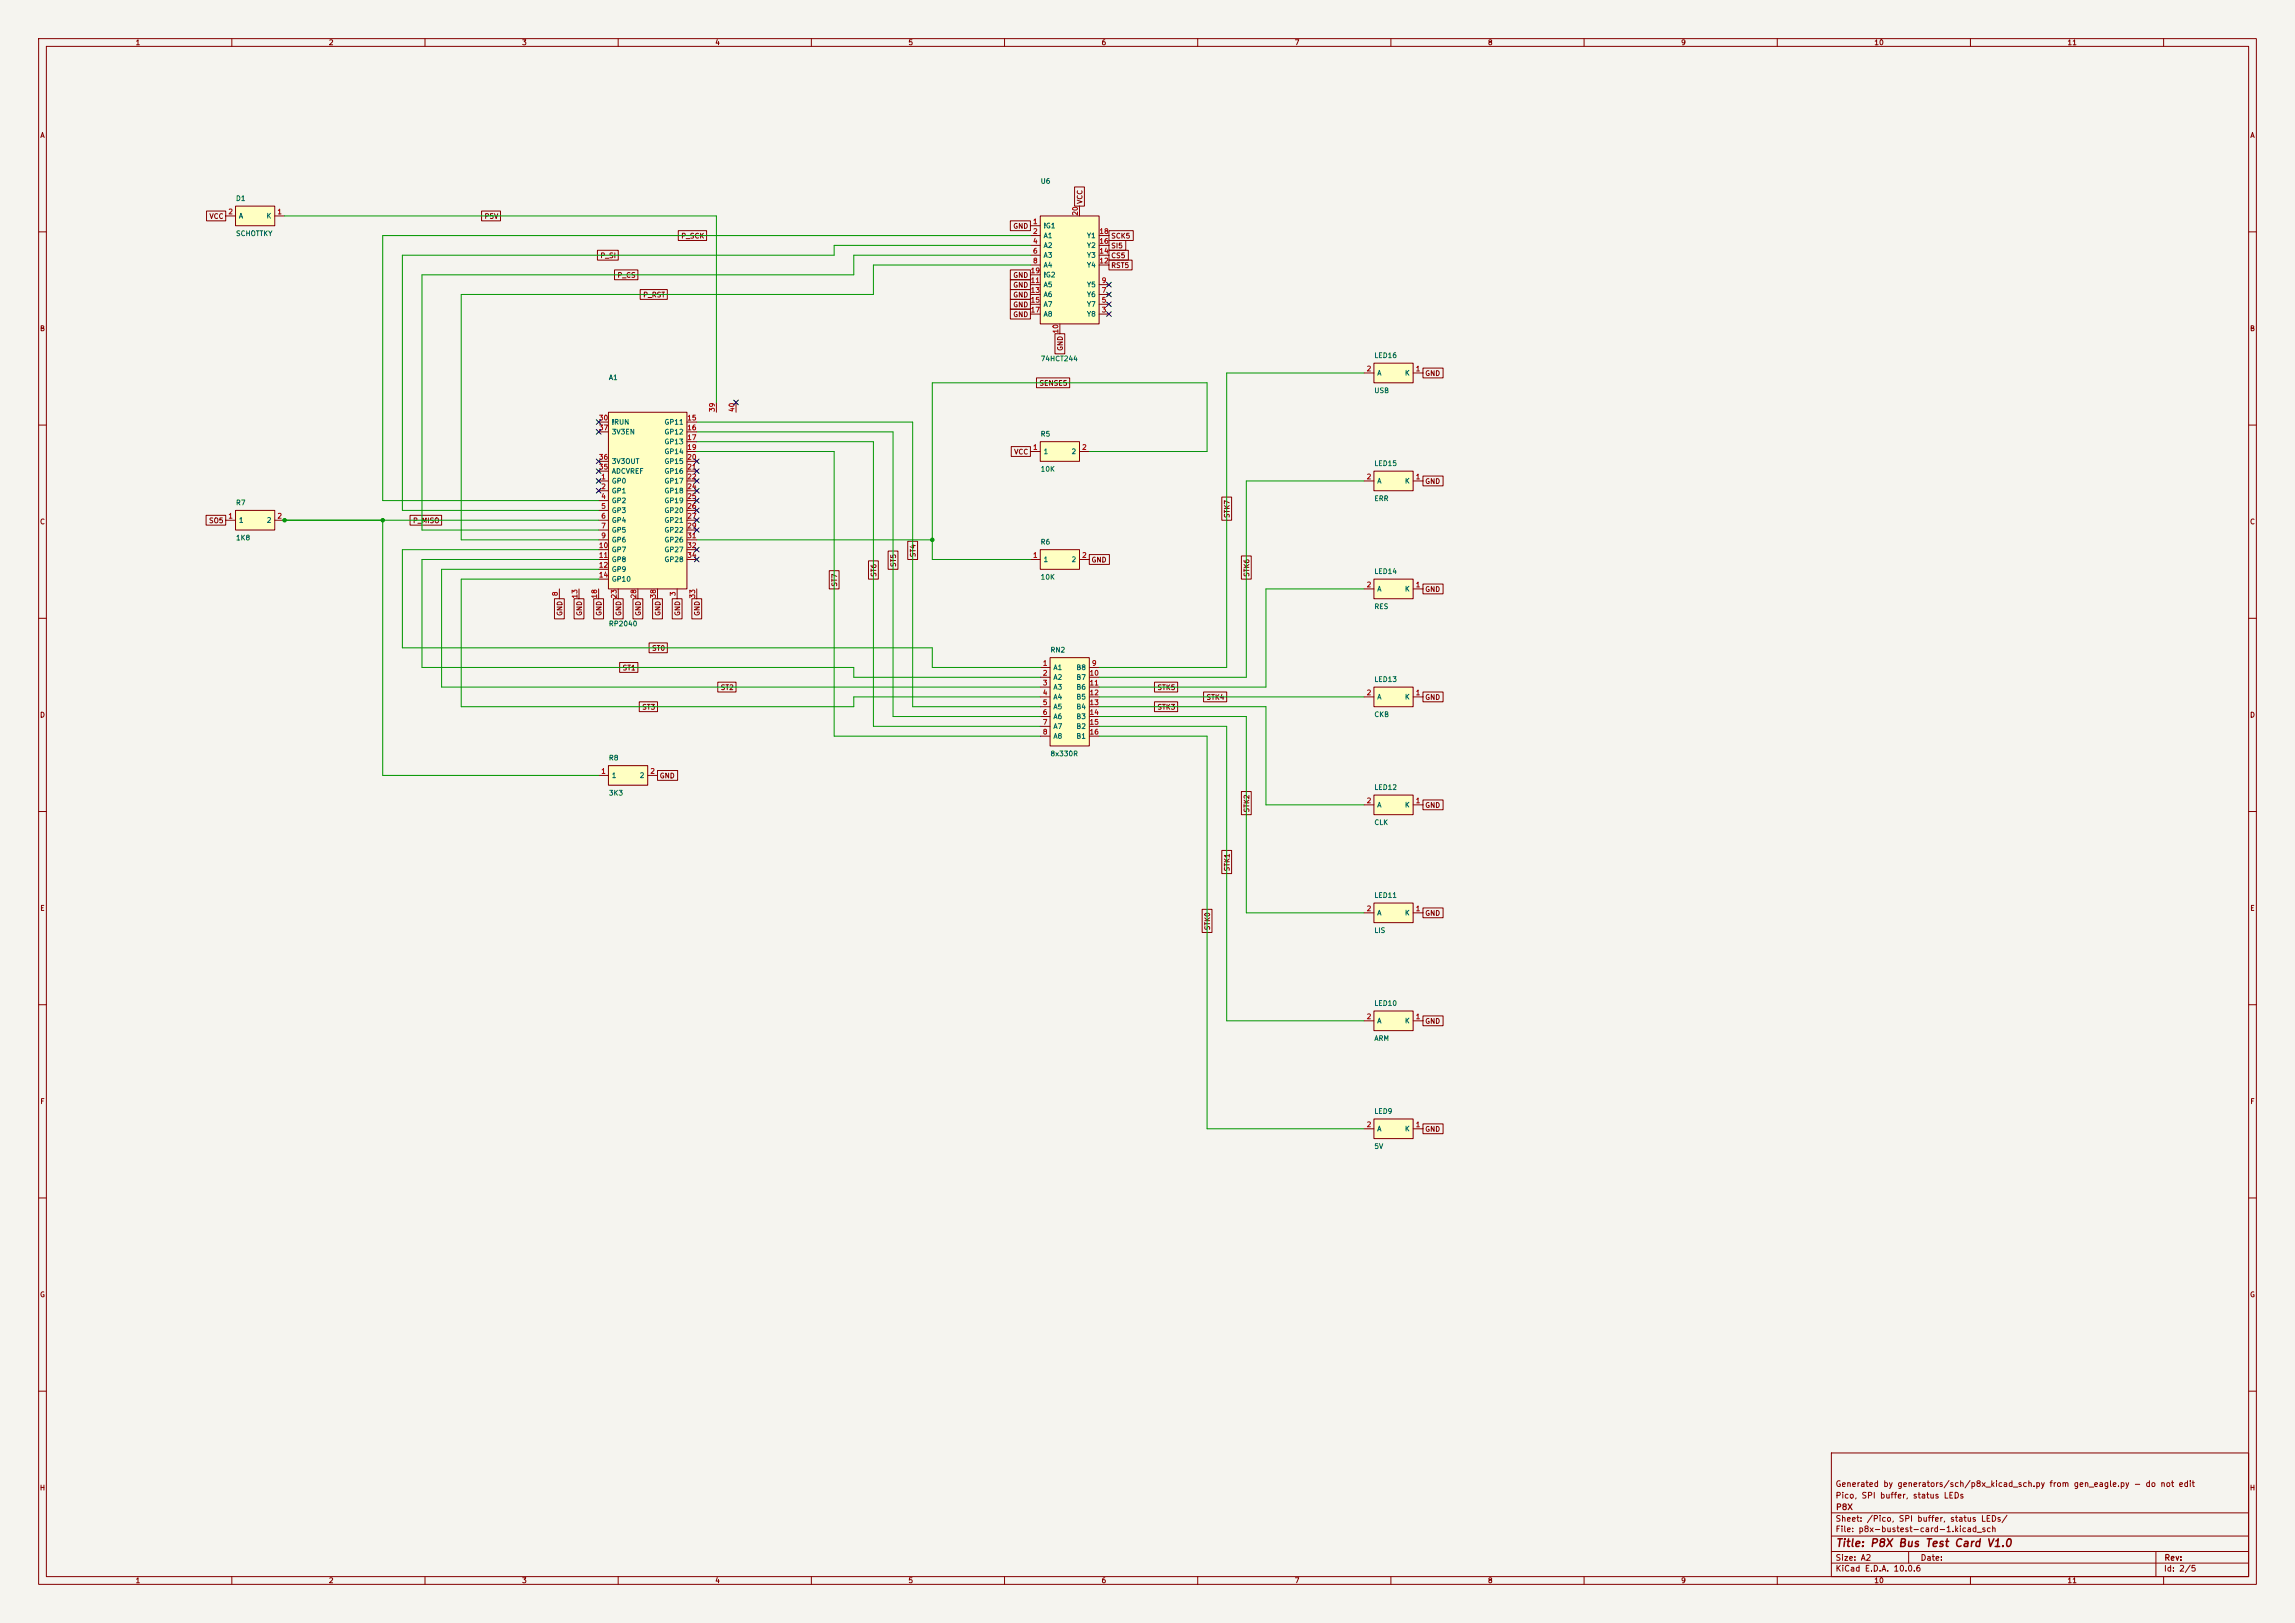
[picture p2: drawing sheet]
<svg xmlns="http://www.w3.org/2000/svg" width="594mm" height="420mm" viewBox="0 0 594 420" stroke-linecap="round" stroke-linejoin="round" font-family="sans-serif">
<defs><g id="words">
<text font-size="2" fill="#840000" x="475" y="400.8">Title: P8X Bus Test Card V1.0</text>
<g font-size="1.5" fill="#840000">
<text x="475" y="388.1">Pico, SPI buffer, status LEDs</text>
<text x="475" y="385.1">Generated by generators/sch/p8x_kicad_sch.py from gen_eagle.py - do not edit</text>
<text x="475" y="394.1">Sheet: /Pico, SPI buffer, status LEDs/</text>
<text x="475.1" y="391.1">P8X</text>
<text x="475" y="396.8">File: p8x-bustest-card-1.kicad_sch</text>
<text x="475" y="407">KiCad E.D.A. 10.0.6</text>
<text x="475" y="404.2">Size: A2</text>
<text x="497" y="404.2">Date:</text>
<text x="560" y="407">Id: 2/5</text>
<text x="560.1" y="404.2">Rev:</text>
</g>
<g font-size="1.3" fill="#840000">
<text x="35" y="12">1</text>
<text x="85" y="12">2</text>
<text x="135" y="12">3</text>
<text x="185" y="12">4</text>
<text x="235" y="12">5</text>
<text x="285" y="12">6</text>
<text x="335" y="12">7</text>
<text x="385" y="12">8</text>
<text x="435" y="12">9</text>
<text x="485" y="12">10</text>
<text x="535" y="12">11</text>
<text x="10.3" y="36">A</text>
<text x="582.3" y="36">A</text>
<text x="280.5" y="52.9" transform="rotate(-90 280.5 52.9)">VCC</text>
<text x="54.1" y="56.9">VCC</text>
<text x="125.3" y="56.9">P5V</text>
<text x="262.1" y="59.5">GND</text>
<text x="176.2" y="62">P_SCK</text>
<text x="287.5" y="62">SCK5</text>
<text x="287.5" y="64.6">SI5</text>
<text x="155.3" y="67.1">P_SI</text>
<text x="287.5" y="67.1">CS5</text>
<text x="287.5" y="69.6">RST5</text>
<text x="159.7" y="72.2">P_CS</text>
<text x="166.3" y="77.3">P_RST</text>
<text x="262.1" y="72.2">GND</text>
<text x="262.1" y="74.7">GND</text>
<text x="262.1" y="77.3">GND</text>
<text x="262.1" y="79.8">GND</text>
<text x="262.1" y="82.3">GND</text>
<text x="10.2" y="86">B</text>
<text x="582.2" y="86">B</text>
<text x="275.4" y="90.9" transform="rotate(-90 275.4 90.9)">GND</text>
<text x="268.9" y="100.1">SENSE5</text>
<text x="368.7" y="97.6">GND</text>
<text x="262.4" y="117.9">VCC</text>
<text x="368.7" y="125.5">GND</text>
<text x="10.2" y="136">C</text>
<text x="54" y="135.7">SO5</text>
<text x="106.8" y="135.7">P_MISO</text>
<text x="318.6" y="134.2" transform="rotate(-90 318.6 134.2)">STK7</text>
<text x="582.2" y="136">C</text>
<text x="227.1" y="149.4" transform="rotate(-90 227.1 149.4)">ST6</text>
<text x="232.2" y="146.9" transform="rotate(-90 232.2 146.9)">ST5</text>
<text x="237.3" y="144.3" transform="rotate(-90 237.3 144.3)">ST4</text>
<text x="282.4" y="145.8">GND</text>
<text x="323.6" y="149.4" transform="rotate(-90 323.6 149.4)">STK6</text>
<text x="217" y="152" transform="rotate(-90 217 152)">ST7</text>
<text x="368.7" y="153.5">GND</text>
<text x="145.8" y="159.5" transform="rotate(-90 145.8 159.5)">GND</text>
<text x="150.9" y="159.5" transform="rotate(-90 150.9 159.5)">GND</text>
<text x="156" y="159.5" transform="rotate(-90 156 159.5)">GND</text>
<text x="161.1" y="159.5" transform="rotate(-90 161.1 159.5)">GND</text>
<text x="166.2" y="159.5" transform="rotate(-90 166.2 159.5)">GND</text>
<text x="171.2" y="159.5" transform="rotate(-90 171.2 159.5)">GND</text>
<text x="176.3" y="159.5" transform="rotate(-90 176.3 159.5)">GND</text>
<text x="181.4" y="159.5" transform="rotate(-90 181.4 159.5)">GND</text>
<text x="161" y="173.8">ST1</text>
<text x="168.6" y="168.7">ST0</text>
<text x="186.4" y="178.9">ST2</text>
<text x="299.4" y="178.9">STK5</text>
<text x="10.2" y="186">D</text>
<text x="166.1" y="183.9">ST3</text>
<text x="299.4" y="183.9">STK3</text>
<text x="312.1" y="181.4">STK4</text>
<text x="368.7" y="181.4">GND</text>
<text x="582.2" y="186">D</text>
<text x="170.6" y="201.7">GND</text>
<text x="368.7" y="209.3">GND</text>
<text x="323.6" y="210.4" transform="rotate(-90 323.6 210.4)">STK2</text>
<text x="318.6" y="225.6" transform="rotate(-90 318.6 225.6)">STK1</text>
<text x="10.3" y="236">E</text>
<text x="368.7" y="237.3">GND</text>
<text x="582.3" y="236">E</text>
<text x="313.5" y="240.9" transform="rotate(-90 313.5 240.9)">STK0</text>
<text x="368.7" y="265.2">GND</text>
<text x="10.3" y="286">F</text>
<text x="582.3" y="286">F</text>
<text x="368.7" y="293.2">GND</text>
<text x="10.2" y="336">G</text>
<text x="582.2" y="336">G</text>
<text x="10.2" y="386">H</text>
<text x="582.2" y="386">H</text>
<text x="35" y="410">1</text>
<text x="85" y="410">2</text>
<text x="135" y="410">3</text>
<text x="185" y="410">4</text>
<text x="235" y="410">5</text>
<text x="285" y="410">6</text>
<text x="335" y="410">7</text>
<text x="385" y="410">8</text>
<text x="435" y="410">9</text>
<text x="485" y="410">10</text>
<text x="535" y="410">11</text>
</g>
<g font-size="1.3" fill="#006464">
<text x="269.2" y="47.8">U6</text>
<text x="60.9" y="52.3">D1</text>
<text x="61.7" y="56.8">A</text>
<text x="68.9" y="56.8">K</text>
<text x="270" y="59.4">!G1</text>
<text x="60.9" y="61.4">SCHOTTKY</text>
<text x="270" y="61.9">A1</text>
<text x="270" y="64.5">A2</text>
<text x="281.2" y="64.5">Y2</text>
<text x="281.2" y="61.9">Y1</text>
<text x="270" y="67">A3</text>
<text x="270" y="69.5">A4</text>
<text x="281.2" y="69.5">Y4</text>
<text x="281.2" y="67">Y3</text>
<text x="270" y="74.6">A5</text>
<text x="270" y="77.2">A6</text>
<text x="270" y="72.1">!G2</text>
<text x="281.2" y="77.2">Y6</text>
<text x="281.2" y="74.6">Y5</text>
<text x="270" y="79.7">A7</text>
<text x="270" y="82.2">A8</text>
<text x="281.2" y="82.2">Y8</text>
<text x="281.2" y="79.7">Y7</text>
<text x="269.2" y="93.8">74HCT244</text>
<text x="355.6" y="92.9">LED16</text>
<text x="157.5" y="98.6">A1</text>
<text x="356.3" y="97.5">A</text>
<text x="363.5" y="97.5">K</text>
<text x="355.6" y="102">USB</text>
<text x="158.2" y="110.2">!RUN</text>
<text x="158.2" y="112.7">3V3EN</text>
<text x="171.9" y="110.2">GP11</text>
<text x="171.9" y="112.7">GP12</text>
<text x="269.2" y="113.3">R5</text>
<text x="171.9" y="115.3">GP13</text>
<text x="171.9" y="117.8">GP14</text>
<text x="270" y="117.8">1</text>
<text x="277.2" y="117.8">2</text>
<text x="158.2" y="125.4">GP0</text>
<text x="158.2" y="122.9">ADCVREF</text>
<text x="158.2" y="120.3">3V3OUT</text>
<text x="171.9" y="120.3">GP15</text>
<text x="171.9" y="122.9">GP16</text>
<text x="171.9" y="125.4">GP17</text>
<text x="269.2" y="122.3">10K</text>
<text x="355.6" y="120.9">LED15</text>
<text x="356.3" y="125.4">A</text>
<text x="363.5" y="125.4">K</text>
<text x="60.9" y="131">R7</text>
<text x="158.2" y="128">GP1</text>
<text x="158.2" y="130.5">GP2</text>
<text x="171.9" y="128">GP18</text>
<text x="171.9" y="130.5">GP19</text>
<text x="355.6" y="130">ERR</text>
<text x="61.7" y="135.6">1</text>
<text x="68.9" y="135.6">2</text>
<text x="158.2" y="133">GP3</text>
<text x="158.2" y="135.6">GP4</text>
<text x="171.9" y="133">GP20</text>
<text x="171.9" y="135.6">GP21</text>
<text x="60.9" y="140.1">1K8</text>
<text x="158.2" y="138.1">GP5</text>
<text x="158.2" y="140.7">GP6</text>
<text x="158.2" y="143.2">GP7</text>
<text x="171.9" y="138.1">GP22</text>
<text x="171.9" y="140.7">GP26</text>
<text x="171.9" y="143.2">GP27</text>
<text x="269.2" y="141.2">R6</text>
<text x="158.2" y="145.7">GP8</text>
<text x="158.2" y="148.3">GP9</text>
<text x="171.9" y="145.7">GP28</text>
<text x="270" y="145.7">1</text>
<text x="277.2" y="145.7">2</text>
<text x="355.6" y="148.8">LED14</text>
<text x="158.2" y="150.8">GP10</text>
<text x="269.2" y="150.3">10K</text>
<text x="356.3" y="153.4">A</text>
<text x="363.5" y="153.4">K</text>
<text x="355.6" y="157.9">RES</text>
<text x="157.5" y="162.4">RP2040</text>
<text x="271.8" y="169.1">RN2</text>
<text x="272.5" y="173.7">A1</text>
<text x="278.5" y="173.7">B8</text>
<text x="272.5" y="176.2">A2</text>
<text x="272.5" y="178.8">A3</text>
<text x="278.5" y="176.2">B7</text>
<text x="278.5" y="178.8">B6</text>
<text x="355.6" y="176.8">LED13</text>
<text x="272.5" y="181.3">A4</text>
<text x="272.5" y="183.8">A5</text>
<text x="278.5" y="181.3">B5</text>
<text x="278.5" y="183.8">B4</text>
<text x="355.6" y="185.8">CKB</text>
<text x="356.3" y="181.3">A</text>
<text x="363.5" y="181.3">K</text>
<text x="272.5" y="186.4">A6</text>
<text x="272.5" y="188.9">A7</text>
<text x="272.5" y="191.5">A8</text>
<text x="278.5" y="186.4">B3</text>
<text x="278.5" y="188.9">B2</text>
<text x="278.5" y="191.5">B1</text>
<text x="157.5" y="197.1">R8</text>
<text x="271.8" y="196">8x330R</text>
<text x="158.2" y="201.6">1</text>
<text x="165.4" y="201.6">2</text>
<text x="157.5" y="206.2">3K3</text>
<text x="355.6" y="204.7">LED12</text>
<text x="356.3" y="209.2">A</text>
<text x="363.5" y="209.2">K</text>
<text x="355.6" y="213.8">CLK</text>
<text x="355.6" y="232.6">LED11</text>
<text x="356.3" y="237.2">A</text>
<text x="363.5" y="237.2">K</text>
<text x="355.6" y="241.7">LIS</text>
<text x="355.6" y="260.6">LED10</text>
<text x="355.6" y="269.7">ARM</text>
<text x="356.3" y="265.1">A</text>
<text x="363.5" y="265.1">K</text>
<text x="355.6" y="288.5">LED9</text>
<text x="356.3" y="293.1">A</text>
<text x="363.5" y="293.1">K</text>
<text x="355.6" y="297.6">5V</text>
</g>
<g font-size="1.3" fill="#a90000">
<text x="59" y="55.7">2</text>
<text x="71.7" y="55.7">1</text>
<text x="267.2" y="58.3">1</text>
<text x="279.3" y="55.9" transform="rotate(-90 279.3 55.9)">20</text>
<text x="267.2" y="60.8">2</text>
<text x="267.2" y="63.4">4</text>
<text x="267.2" y="65.9">6</text>
<text x="284.4" y="65.9">14</text>
<text x="284.4" y="63.4">16</text>
<text x="284.4" y="60.8">18</text>
<text x="266.6" y="71">19</text>
<text x="267.2" y="68.4">8</text>
<text x="284.4" y="68.4">12</text>
<text x="266.6" y="73.5">11</text>
<text x="266.6" y="76.1">13</text>
<text x="285" y="76.1">7</text>
<text x="285" y="73.5">9</text>
<text x="266.6" y="78.6">15</text>
<text x="266.6" y="81.1">17</text>
<text x="285" y="81.1">3</text>
<text x="285" y="78.6">5</text>
<text x="274.2" y="86.4" transform="rotate(-90 274.2 86.4)">10</text>
<text x="353.6" y="96.4">2</text>
<text x="366.3" y="96.4">1</text>
<text x="185.3" y="106.7" transform="rotate(-90 185.3 106.7)">39</text>
<text x="190.4" y="106.7" transform="rotate(-90 190.4 106.7)">40</text>
<text x="154.9" y="109.1">30</text>
<text x="154.9" y="111.6">37</text>
<text x="177.7" y="109.1">15</text>
<text x="177.7" y="111.6">16</text>
<text x="154.9" y="119.2">36</text>
<text x="177.7" y="114.2">17</text>
<text x="177.7" y="116.7">19</text>
<text x="177.7" y="119.2">20</text>
<text x="267.2" y="116.7">1</text>
<text x="279.9" y="116.7">2</text>
<text x="154.9" y="121.8">35</text>
<text x="155.5" y="124.3">1</text>
<text x="177.7" y="121.8">21</text>
<text x="177.7" y="124.3">22</text>
<text x="353.6" y="124.3">2</text>
<text x="366.3" y="124.3">1</text>
<text x="155.5" y="126.9">2</text>
<text x="155.5" y="129.4">4</text>
<text x="155.5" y="131.9">5</text>
<text x="177.7" y="126.9">24</text>
<text x="177.7" y="129.4">25</text>
<text x="177.7" y="131.9">26</text>
<text x="59" y="134.5">1</text>
<text x="71.7" y="134.5">2</text>
<text x="155.5" y="134.5">6</text>
<text x="155.5" y="137">7</text>
<text x="177.7" y="134.5">27</text>
<text x="177.7" y="137">29</text>
<text x="154.9" y="142.1">10</text>
<text x="155.5" y="139.6">9</text>
<text x="177.7" y="139.6">31</text>
<text x="177.7" y="142.1">32</text>
<text x="154.9" y="144.6">11</text>
<text x="154.9" y="147.2">12</text>
<text x="154.9" y="149.7">14</text>
<text x="177.7" y="144.6">34</text>
<text x="267.2" y="144.6">1</text>
<text x="279.9" y="144.6">2</text>
<text x="144.6" y="154.4" transform="rotate(-90 144.6 154.4)">8</text>
<text x="149.7" y="155" transform="rotate(-90 149.7 155)">13</text>
<text x="154.8" y="155" transform="rotate(-90 154.8 155)">18</text>
<text x="159.9" y="155" transform="rotate(-90 159.9 155)">23</text>
<text x="165" y="155" transform="rotate(-90 165 155)">28</text>
<text x="170" y="155" transform="rotate(-90 170 155)">38</text>
<text x="175.1" y="154.4" transform="rotate(-90 175.1 154.4)">3</text>
<text x="180.2" y="155" transform="rotate(-90 180.2 155)">33</text>
<text x="353.6" y="152.3">2</text>
<text x="366.3" y="152.3">1</text>
<text x="269.8" y="172.6">1</text>
<text x="282.5" y="172.6">9</text>
<text x="269.8" y="175.1">2</text>
<text x="269.8" y="177.7">3</text>
<text x="281.9" y="175.1">10</text>
<text x="281.9" y="177.7">11</text>
<text x="269.8" y="180.2">4</text>
<text x="269.8" y="182.7">5</text>
<text x="269.8" y="185.3">6</text>
<text x="281.9" y="180.2">12</text>
<text x="281.9" y="182.7">13</text>
<text x="281.9" y="185.3">14</text>
<text x="353.6" y="180.2">2</text>
<text x="366.3" y="180.2">1</text>
<text x="269.8" y="187.8">7</text>
<text x="269.8" y="190.4">8</text>
<text x="281.9" y="187.8">15</text>
<text x="281.9" y="190.4">16</text>
<text x="155.5" y="200.5">1</text>
<text x="168.2" y="200.5">2</text>
<text x="353.6" y="208.1">2</text>
<text x="366.3" y="208.1">1</text>
<text x="353.6" y="236.1">2</text>
<text x="366.3" y="236.1">1</text>
<text x="353.6" y="264">2</text>
<text x="366.3" y="264">1</text>
<text x="353.6" y="292">2</text>
<text x="366.3" y="292">1</text>
</g>
</g></defs>
<path d="M0 0h594v420h-594z" fill="#f5f4ef" stroke="#f5f4ef" stroke-width=".26"/>
<g fill="none" stroke="#840000" stroke-width=".26">
<path d="M10 10h574v400h-574zM12 12h570v396h-570zM60 10v2M110 10v2M160 10v2M210 10v2M260 10v2M310 10v2M360 10v2M410 10v2M460 10v2M510 10v2"/>
<path d="M560 10v2M10 60h2M582 60h2M10 110h2M582 110h2M10 160h2M582 160h2M10 210h2M582 210h2M10 260h2M582 260h2M10 310h2"/>
<path d="M582 310h2M10 360h2M474 376h108v32h-108zM582 360h2M474 397.5h108M474 391.5h108M60 408v2M110 408v2M160 408v2M210 408v2M260 408v2M310 408v2"/>
<path d="M360 408v2M410 408v2M460 408v2M474 404.5h108M474 401.5h108M494 401.5v3M510 408v2M558 401.5v6.5M560 408v2"/>
</g>
<path d="M355.6 94h10.2v5.1h-10.2z" fill="#ffffc2"/>
<path d="M353.1 96.5h2.5M355.6 94h10.2v5.1h-10.2zM365.8 96.5h2.5" fill="none" stroke="#840000" stroke-width=".26"/>
<path d="M269.2 114.3h10.2v5.1h-10.2z" fill="#ffffc2"/>
<path d="M266.7 116.8h2.5M269.2 114.3h10.2v5.1h-10.2zM279.4 116.8h2.5" fill="none" stroke="#840000" stroke-width=".26"/>
<path d="M269.2 142.2h10.2v5.1h-10.2z" fill="#ffffc2"/>
<path d="M266.7 144.8h2.5M269.2 142.2h10.2v5.1h-10.2zM279.4 144.8h2.5" fill="none" stroke="#840000" stroke-width=".26"/>
<path d="M355.6 289.6h10.2v5h-10.2z" fill="#ffffc2"/>
<path d="M353.1 292.1h2.5M355.6 289.6h10.2v5h-10.2zM365.8 292.1h2.5" fill="none" stroke="#840000" stroke-width=".26"/>
<path d="M271.8 170.2h10.1v22.8h-10.1z" fill="#ffffc2"/>
<g fill="none" stroke="#840000" stroke-width=".26">
<path d="M269.2 172.7h2.6M269.2 175.3h2.6M269.2 177.8h2.6M271.8 170.2h10.1v22.8h-10.1zM281.9 172.7h2.6M281.9 175.3h2.6M281.9 177.8h2.6M269.2 180.3h2.6M269.2 182.9h2.6M269.2 185.4h2.6M269.2 188h2.6M269.2 190.5h2.6"/>
<path d="M281.9 180.3h2.6M281.9 182.9h2.6M281.9 185.4h2.6M281.9 188h2.6M281.9 190.5h2.6"/>
</g>
<path d="M157.5 106.7h20.3v45.7h-20.3z" fill="#ffffc2"/>
<g fill="none" stroke="#840000" stroke-width=".26">
<path d="M154.9 109.2h2.6M154.9 111.8h2.6M154.9 119.4h2.6M157.5 106.7h20.3v45.7h-20.3zM177.8 109.2h2.5M177.8 111.8h2.5M177.8 114.3h2.5M177.8 116.8h2.5M177.8 119.4h2.5M185.4 104.1v2.6M190.5 104.1v2.6M154.9 124.5h2.6"/>
<path d="M154.9 127h2.6M154.9 129.5h2.6M154.9 132.1h2.6M154.9 134.6h2.6M154.9 137.2h2.6M154.9 139.7h2.6M154.9 121.9h2.6M177.8 124.5h2.5M177.8 127h2.5M177.8 129.5h2.5M177.8 132.1h2.5M177.8 134.6h2.5"/>
<path d="M177.8 137.2h2.5M177.8 139.7h2.5M177.8 121.9h2.5M144.8 152.4v2.5M149.9 152.4v2.5M154.9 142.2h2.6M154.9 144.8h2.6M154.9 147.3h2.6M154.9 149.9h2.6M154.9 152.4v2.5M160 152.4v2.5M165.1 152.4v2.5"/>
<path d="M170.2 152.4v2.5M175.3 152.4v2.5M177.8 142.2h2.5M177.8 144.8h2.5M180.3 152.4v2.5"/>
</g>
<path d="M269.2 55.9h15.3v27.9h-15.3z" fill="#ffffc2"/>
<g fill="none" stroke="#840000" stroke-width=".26">
<path d="M266.7 58.4h2.5M269.2 55.9h15.3v27.9h-15.3zM279.4 53.3v2.6M266.7 61h2.5M266.7 63.5h2.5M266.7 78.7h2.5M266.7 66h2.5M266.7 76.2h2.5M266.7 68.6h2.5M266.7 73.7h2.5M266.7 71.1h2.5M284.5 61h2.5"/>
<path d="M284.5 63.5h2.5M284.5 78.7h2.5M284.5 66h2.5M284.5 76.2h2.5M284.5 68.6h2.5M284.5 73.7h2.5M266.7 81.3h2.5M274.3 83.8v2.6M284.5 81.3h2.5"/>
</g>
<path d="M355.6 177.8h10.2v5.1h-10.2z" fill="#ffffc2"/>
<path d="M355.6 177.8h10.2v5.1h-10.2zM353.1 180.3h2.5M365.8 180.3h2.5" fill="none" stroke="#840000" stroke-width=".26"/>
<path d="M61 132.1h10.1v5.1h-10.1z" fill="#ffffc2"/>
<path d="M58.4 134.6h2.6M61 132.1h10.1v5.1h-10.1zM71.1 134.6h2.6" fill="none" stroke="#840000" stroke-width=".26"/>
<path d="M157.5 198.1h10.1v5.1h-10.1z" fill="#ffffc2"/>
<path d="M157.5 198.1h10.1v5.1h-10.1zM154.9 200.7h2.6M167.6 200.7h2.6" fill="none" stroke="#840000" stroke-width=".26"/>
<path d="M355.6 149.9h10.2v5h-10.2z" fill="#ffffc2"/>
<path d="M353.1 152.4h2.5M355.6 149.9h10.2v5h-10.2zM365.8 152.4h2.5" fill="none" stroke="#840000" stroke-width=".26"/>
<path d="M355.6 261.6h10.2v5.1h-10.2z" fill="#ffffc2"/>
<path d="M353.1 264.2h2.5M355.6 261.6h10.2v5.1h-10.2zM365.8 264.2h2.5" fill="none" stroke="#840000" stroke-width=".26"/>
<path d="M355.6 205.7h10.2v5.1h-10.2z" fill="#ffffc2"/>
<path d="M353.1 208.3h2.5M355.6 205.7h10.2v5.1h-10.2zM365.8 208.3h2.5" fill="none" stroke="#840000" stroke-width=".26"/>
<path d="M61 53.3h10.1v5.1h-10.1z" fill="#ffffc2"/>
<path d="M58.4 55.9h2.6M61 53.3h10.1v5.1h-10.1zM71.1 55.9h2.6" fill="none" stroke="#840000" stroke-width=".26"/>
<path d="M355.6 121.9h10.2v5.1h-10.2z" fill="#ffffc2"/>
<path d="M353.1 124.5h2.5M355.6 121.9h10.2v5.1h-10.2zM365.8 124.5h2.5" fill="none" stroke="#840000" stroke-width=".26"/>
<path d="M355.6 233.7h10.2v5.1h-10.2z" fill="#ffffc2"/>
<g fill="none" stroke="#840000" stroke-width=".26">
<path d="M53.5 54.6h4.9v2.6h-4.9zM124.6 54.6h4.9v2.6h-4.9zM175.6 59.7h7.3v2.5h-7.3zM261.5 57.1h5.2v2.6h-5.2zM278.1 48.4h2.6v4.9h-2.6zM287 59.7h6.3v2.5h-6.3zM154.6 64.8h5.4v2.5h-5.4zM159 69.8h6.1v2.6h-6.1zM165.7 74.9h7v2.6h-7zM261.5 69.8h5.2v2.6h-5.2zM261.5 72.4h5.2v2.5h-5.2zM261.5 74.9h5.2v2.6h-5.2z"/>
<path d="M261.5 77.5h5.2v2.5h-5.2zM287 62.2h4.4v2.6h-4.4zM287 64.8h5v2.5h-5zM287 67.3h6v2.6h-6zM261.5 80h5.2v2.6h-5.2zM268.3 97.8h8.6v2.5h-8.6zM273 86.4h2.6v5.2h-2.6zM368.3 95.2h5.2v2.6h-5.2zM261.7 115.6h5v2.5h-5zM53.3 133.3h5.1v2.6h-5.1zM106.1 133.3h8.2v2.6h-8.2zM316.2 128.6h2.6v6h-2.6z"/>
<path d="M368.3 123.2h5.2v2.5h-5.2zM143.5 154.9h2.6v5.2h-2.6zM148.6 154.9h2.5v5.2h-2.5zM153.7 154.9h2.5v5.2h-2.5zM158.7 154.9h2.6v5.2h-2.6zM163.8 154.9h2.6v5.2h-2.6zM168.9 154.9h2.6v5.2h-2.6zM174 154.9h2.5v5.2h-2.5zM179.1 154.9h2.5v5.2h-2.5zM214.6 147.7h2.6v4.7h-2.6zM224.8 145.1h2.5v4.8h-2.5zM229.9 142.6h2.5v4.7h-2.5z"/>
<path d="M234.9 140.1h2.6v4.7h-2.6zM281.9 143.5h5.2v2.6h-5.2zM321.3 143.9h2.6v6h-2.6zM368.3 151.1h5.2v2.6h-5.2zM160.4 171.4h4.7v2.6h-4.7zM168 166.4h4.7v2.5h-4.7zM185.8 176.5h4.7v2.6h-4.7zM298.8 176.5h6v2.6h-6zM311.5 179.1h6v2.5h-6zM368.3 179.1h5.2v2.5h-5.2zM165.5 181.6h4.7v2.6h-4.7zM170.2 199.4h5.2v2.5h-5.2z"/>
<path d="M298.8 181.6h6v2.6h-6zM321.3 204.8h2.6v6h-2.6zM368.3 207h5.2v2.6h-5.2zM311.1 235.3h2.6v6h-2.6zM316.2 220.1h2.6v6h-2.6zM353.1 236.2h2.5M355.6 233.7h10.2v5.1h-10.2zM365.8 236.2h2.5M368.3 234.9h5.2v2.6h-5.2zM368.3 262.9h5.2v2.5h-5.2zM368.3 290.8h5.2v2.6h-5.2z"/>
</g>
<g fill="none" stroke="#009600" stroke-width=".26">
<path d="M73.7 55.9h111.7v48.2M266.7 61h-167.6v68.5h55.8M266.7 66h-45.7v5.1h-111.8v66.1h45.7M266.7 68.6h-40.6v7.6h-106.7v63.5h35.5M266.7 63.5h-50.8v2.5h-111.8v66.1h50.8M353.1 96.5h-35.6v76.2h-33M180.3 116.8h35.6v73.7h53.3M180.3 114.3h45.8v73.7h43.1M180.3 111.8h50.8v73.6h38.1M180.3 109.2h55.9v73.7h33M281.9 116.8h30.5v-17.7h-71.1v45.7h25.4M73.7 134.6h81.2"/>
<path d="M99.1 134.6v66.1h55.8M180.3 139.7h61M353.1 124.5h-30.5v50.8h-38.1M154.9 144.8h-45.7v27.9h111.8v2.6h48.2M154.9 147.3h-40.6v30.5h154.9M154.9 142.2h-50.8v25.4h137.2v5.1h27.9M154.9 149.9h-35.5v33h101.6v-2.6h48.2M353.1 152.4h-25.4v25.4h-43.2M284.5 188h33v76.2h35.6M284.5 182.9h43.2v25.4h25.4M284.5 190.5h27.9v101.6h40.7M284.5 185.4h38.1v50.8h30.5"/>
<path d="M284.5 180.3h68.6"/>
</g>
<g fill="none" stroke="#000084" stroke-width=".26">
<path d="M286.4 73.1l1.2 1.2M286.4 75.6l1.2 1.2M286.4 78.1l1.2 1.2M287.6 73.1l-1.2 1.2M287.6 75.6l-1.2 1.2M287.6 78.1l-1.2 1.2M286.4 80.7l1.2 1.2M287.6 80.7l-1.2 1.2M154.3 111.2l1.2 1.2M154.3 118.8l1.2 1.2M154.3 108.6l1.2 1.2M155.5 111.2l-1.2 1.2"/>
<path d="M155.5 118.8l-1.2 1.2M155.5 108.6l-1.2 1.2M179.7 118.8l1.2 1.2M180.9 118.8l-1.2 1.2M189.9 103.5l1.2 1.2M191.1 103.5l-1.2 1.2M154.3 123.9l1.2 1.2M154.3 121.3l1.2 1.2M154.3 126.4l1.2 1.2M155.5 123.9l-1.2 1.2M155.5 121.3l-1.2 1.2M155.5 126.4l-1.2 1.2"/>
<path d="M179.7 128.9l1.2 1.2M179.7 121.3l1.2 1.2M179.7 136.6l1.2 1.2M179.7 134l1.2 1.2M179.7 131.5l1.2 1.2M179.7 123.9l1.2 1.2M179.7 126.4l1.2 1.2M180.9 128.9l-1.2 1.2M180.9 121.3l-1.2 1.2M180.9 136.6l-1.2 1.2M180.9 134l-1.2 1.2M180.9 131.5l-1.2 1.2"/>
<path d="M180.9 123.9l-1.2 1.2M180.9 126.4l-1.2 1.2M179.7 144.2l1.2 1.2M179.7 141.6l1.2 1.2M180.9 144.2l-1.2 1.2M180.9 141.6l-1.2 1.2"/>
</g>
<g fill="#009600" stroke="#009600" stroke-width=".26">
<circle cx="99.1" cy="134.6" r=".46"/>
<circle cx="73.7" cy="134.6" r=".46"/>
<circle cx="241.3" cy="139.7" r=".46"/>
</g>
<use href="#words"/>
</svg>
